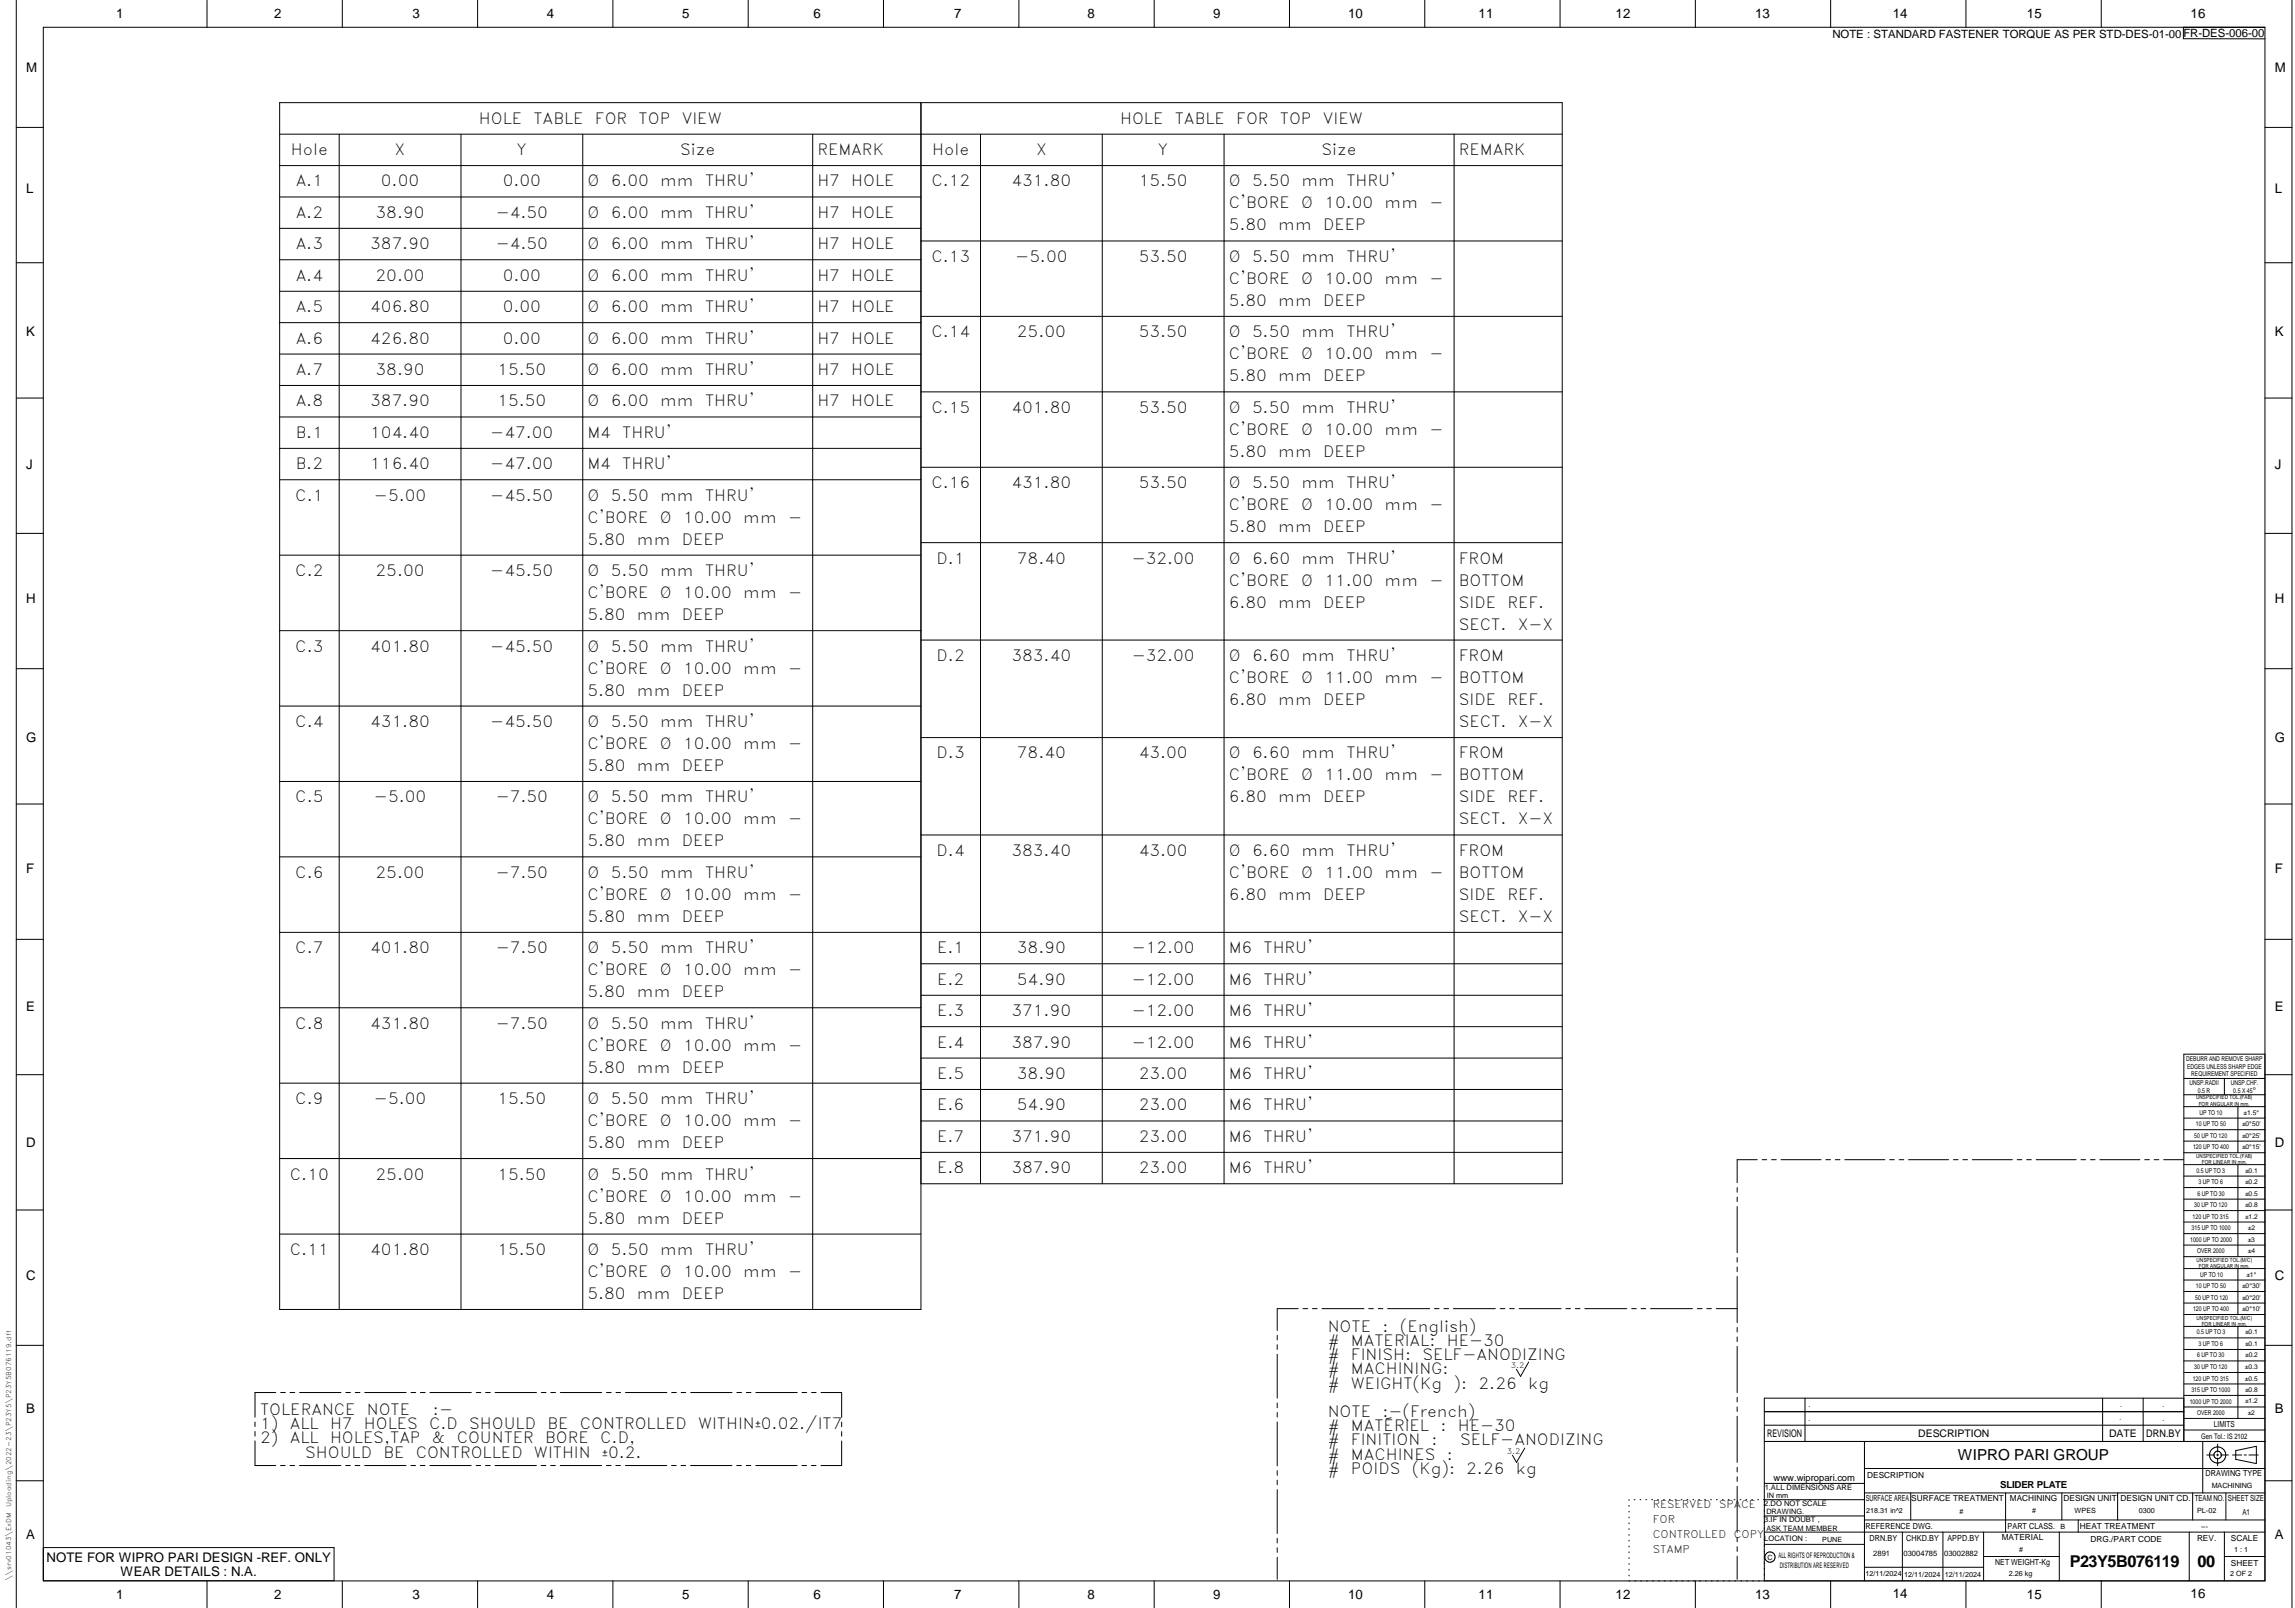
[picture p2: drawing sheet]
<svg xmlns="http://www.w3.org/2000/svg" width="848mm" height="594mm" viewBox="0 0 848 594" stroke-linecap="round" stroke-linejoin="round" font-family="sans-serif">
<defs><g id="words">
<g font-size="6">
<text x="764.8" y="578.9">P23Y5B076119</text>
<text x="812.1" y="578.9">00</text>
</g>
<g font-size="5.7">
<text x="177" y="45.7">HOLE</text>
<text x="197.1" y="45.7">TABLE</text>
<text x="219.8" y="45.7">FOR</text>
<text x="236" y="45.7">TOP</text>
<text x="251.9" y="45.7">VIEW</text>
<text x="413.9" y="45.7">HOLE</text>
<text x="434.1" y="45.7">TABLE</text>
<text x="456.8" y="45.7">FOR</text>
<text x="473" y="45.7">TOP</text>
<text x="488.9" y="45.7">VIEW</text>
<text x="107.5" y="57.3">Hole</text>
<text x="145.8" y="57.3">X</text>
<text x="190.9" y="57.3">Y</text>
<text x="251.3" y="57.3">Size</text>
<text x="302" y="57.3">REMARK</text>
<text x="344.5" y="57.3">Hole</text>
<text x="382.9" y="57.3">X</text>
<text x="427.9" y="57.3">Y</text>
<text x="488.3" y="57.3">Size</text>
<text x="539.1" y="57.3">REMARK</text>
<text x="109.3" y="68.9">A.1</text>
<text x="140.8" y="68.9">0.00</text>
<text x="185.8" y="68.9">0.00</text>
<text x="217.1" y="68.9">Ø</text>
<text x="225.7" y="68.9">6.00</text>
<text x="244" y="68.9">mm</text>
<text x="260.6" y="68.9">THRU'</text>
<text x="302" y="68.9">H7</text>
<text x="314.6" y="68.9">HOLE</text>
<text x="344.2" y="68.9">C.12</text>
<text x="373.8" y="68.9">431.80</text>
<text x="420.8" y="68.9">15.50</text>
<text x="454.1" y="68.9">Ø</text>
<text x="462.7" y="68.9">5.50</text>
<text x="480.9" y="68.9">mm</text>
<text x="497.5" y="68.9">THRU'</text>
<text x="454.1" y="77">C'BORE</text>
<text x="480.8" y="77">Ø</text>
<text x="489.4" y="77">10.00</text>
<text x="511.6" y="77">mm</text>
<text x="528.2" y="77">-</text>
<text x="109.3" y="80.5">A.2</text>
<text x="138.8" y="80.5">38.90</text>
<text x="183.2" y="80.5">-4.50</text>
<text x="217.1" y="80.5">Ø</text>
<text x="225.7" y="80.5">6.00</text>
<text x="244" y="80.5">mm</text>
<text x="260.6" y="80.5">THRU'</text>
<text x="302" y="80.5">H7</text>
<text x="314.6" y="80.5">HOLE</text>
<text x="454.1" y="85.1">5.80</text>
<text x="472.4" y="85.1">mm</text>
<text x="488.9" y="85.1">DEEP</text>
<text x="109.3" y="92.1">A.3</text>
<text x="136.8" y="92.1">387.90</text>
<text x="183.2" y="92.1">-4.50</text>
<text x="217.1" y="92.1">Ø</text>
<text x="225.7" y="92.1">6.00</text>
<text x="244" y="92.1">mm</text>
<text x="260.6" y="92.1">THRU'</text>
<text x="302" y="92.1">H7</text>
<text x="314.6" y="92.1">HOLE</text>
<text x="344.2" y="96.8">C.13</text>
<text x="375.2" y="96.8">-5.00</text>
<text x="420.8" y="96.8">53.50</text>
<text x="454.1" y="96.8">Ø</text>
<text x="462.7" y="96.8">5.50</text>
<text x="480.9" y="96.8">mm</text>
<text x="497.5" y="96.8">THRU'</text>
<text x="109.3" y="103.7">A.4</text>
<text x="138.8" y="103.7">20.00</text>
<text x="185.8" y="103.7">0.00</text>
<text x="217.1" y="103.7">Ø</text>
<text x="225.7" y="103.7">6.00</text>
<text x="244" y="103.7">mm</text>
<text x="260.6" y="103.7">THRU'</text>
<text x="302" y="103.7">H7</text>
<text x="314.6" y="103.7">HOLE</text>
<text x="454.1" y="104.9">C'BORE</text>
<text x="480.8" y="104.9">Ø</text>
<text x="489.4" y="104.9">10.00</text>
<text x="511.6" y="104.9">mm</text>
<text x="528.2" y="104.9">-</text>
<text x="454.1" y="113">5.80</text>
<text x="472.4" y="113">mm</text>
<text x="488.9" y="113">DEEP</text>
<text x="109.3" y="115.3">A.5</text>
<text x="136.8" y="115.3">406.80</text>
<text x="185.8" y="115.3">0.00</text>
<text x="217.1" y="115.3">Ø</text>
<text x="225.7" y="115.3">6.00</text>
<text x="244" y="115.3">mm</text>
<text x="260.6" y="115.3">THRU'</text>
<text x="302" y="115.3">H7</text>
<text x="314.6" y="115.3">HOLE</text>
<text x="344.2" y="124.6">C.14</text>
<text x="375.8" y="124.6">25.00</text>
<text x="420.8" y="124.6">53.50</text>
<text x="454.1" y="124.6">Ø</text>
<text x="462.7" y="124.6">5.50</text>
<text x="480.9" y="124.6">mm</text>
<text x="497.5" y="124.6">THRU'</text>
<text x="109.3" y="126.9">A.6</text>
<text x="136.8" y="126.9">426.80</text>
<text x="185.8" y="126.9">0.00</text>
<text x="217.1" y="126.9">Ø</text>
<text x="225.7" y="126.9">6.00</text>
<text x="244" y="126.9">mm</text>
<text x="260.6" y="126.9">THRU'</text>
<text x="302" y="126.9">H7</text>
<text x="314.6" y="126.9">HOLE</text>
<text x="454.1" y="132.8">C'BORE</text>
<text x="480.8" y="132.8">Ø</text>
<text x="489.4" y="132.8">10.00</text>
<text x="511.6" y="132.8">mm</text>
<text x="528.2" y="132.8">-</text>
<text x="109.3" y="138.6">A.7</text>
<text x="138.8" y="138.6">38.90</text>
<text x="183.8" y="138.6">15.50</text>
<text x="217.1" y="138.6">Ø</text>
<text x="225.7" y="138.6">6.00</text>
<text x="244" y="138.6">mm</text>
<text x="260.6" y="138.6">THRU'</text>
<text x="302" y="138.6">H7</text>
<text x="314.6" y="138.6">HOLE</text>
<text x="454.1" y="140.9">5.80</text>
<text x="472.4" y="140.9">mm</text>
<text x="488.9" y="140.9">DEEP</text>
<text x="109.3" y="150.2">A.8</text>
<text x="136.8" y="150.2">387.90</text>
<text x="183.8" y="150.2">15.50</text>
<text x="217.1" y="150.2">Ø</text>
<text x="225.7" y="150.2">6.00</text>
<text x="244" y="150.2">mm</text>
<text x="260.6" y="150.2">THRU'</text>
<text x="302" y="150.2">H7</text>
<text x="314.6" y="150.2">HOLE</text>
<text x="344.2" y="152.5">C.15</text>
<text x="373.8" y="152.5">401.80</text>
<text x="420.8" y="152.5">53.50</text>
<text x="454.1" y="152.5">Ø</text>
<text x="462.7" y="152.5">5.50</text>
<text x="480.9" y="152.5">mm</text>
<text x="497.5" y="152.5">THRU'</text>
<text x="109.3" y="161.8">B.1</text>
<text x="136.8" y="161.8">104.40</text>
<text x="181.2" y="161.8">-47.00</text>
<text x="217.1" y="161.8">M4</text>
<text x="229.9" y="161.8">THRU'</text>
<text x="454.1" y="160.6">C'BORE</text>
<text x="480.8" y="160.6">Ø</text>
<text x="489.4" y="160.6">10.00</text>
<text x="511.6" y="160.6">mm</text>
<text x="528.2" y="160.6">-</text>
<text x="109.3" y="173.4">B.2</text>
<text x="136.8" y="173.4">116.40</text>
<text x="181.2" y="173.4">-47.00</text>
<text x="217.1" y="173.4">M4</text>
<text x="229.9" y="173.4">THRU'</text>
<text x="454.1" y="168.7">5.80</text>
<text x="472.4" y="168.7">mm</text>
<text x="488.9" y="168.7">DEEP</text>
<text x="109.1" y="185">C.1</text>
<text x="138.2" y="185">-5.00</text>
<text x="181.2" y="185">-45.50</text>
<text x="217.1" y="185">Ø</text>
<text x="225.7" y="185">5.50</text>
<text x="244" y="185">mm</text>
<text x="260.6" y="185">THRU'</text>
<text x="344.2" y="180.3">C.16</text>
<text x="373.8" y="180.3">431.80</text>
<text x="420.8" y="180.3">53.50</text>
<text x="454.1" y="180.3">Ø</text>
<text x="462.7" y="180.3">5.50</text>
<text x="480.9" y="180.3">mm</text>
<text x="497.5" y="180.3">THRU'</text>
<text x="454.1" y="188.5">C'BORE</text>
<text x="480.8" y="188.5">Ø</text>
<text x="489.4" y="188.5">10.00</text>
<text x="511.6" y="188.5">mm</text>
<text x="528.2" y="188.5">-</text>
<text x="217.1" y="193.1">C'BORE</text>
<text x="243.8" y="193.1">Ø</text>
<text x="252.4" y="193.1">10.00</text>
<text x="274.6" y="193.1">mm</text>
<text x="291.2" y="193.1">-</text>
<text x="454.1" y="196.6">5.80</text>
<text x="472.4" y="196.6">mm</text>
<text x="488.9" y="196.6">DEEP</text>
<text x="217.1" y="201.3">5.80</text>
<text x="235.4" y="201.3">mm</text>
<text x="252" y="201.3">DEEP</text>
<text x="346.1" y="208.2">D.1</text>
<text x="375.8" y="208.2">78.40</text>
<text x="418.2" y="208.2">-32.00</text>
<text x="454.1" y="208.2">Ø</text>
<text x="462.7" y="208.2">6.60</text>
<text x="480.9" y="208.2">mm</text>
<text x="497.5" y="208.2">THRU'</text>
<text x="539.1" y="208.2">FROM</text>
<text x="109.1" y="212.9">C.2</text>
<text x="138.8" y="212.9">25.00</text>
<text x="181.2" y="212.9">-45.50</text>
<text x="217.1" y="212.9">Ø</text>
<text x="225.7" y="212.9">5.50</text>
<text x="244" y="212.9">mm</text>
<text x="260.6" y="212.9">THRU'</text>
<text x="217.1" y="221">C'BORE</text>
<text x="243.8" y="221">Ø</text>
<text x="252.4" y="221">10.00</text>
<text x="274.6" y="221">mm</text>
<text x="291.2" y="221">-</text>
<text x="454.1" y="216.4">C'BORE</text>
<text x="480.8" y="216.4">Ø</text>
<text x="489.4" y="216.4">11.00</text>
<text x="511.6" y="216.4">mm</text>
<text x="528.2" y="216.4">-</text>
<text x="539.1" y="216.4">BOTTOM</text>
<text x="454.1" y="224.5">6.80</text>
<text x="472.4" y="224.5">mm</text>
<text x="488.9" y="224.5">DEEP</text>
<text x="539.1" y="224.5">SIDE</text>
<text x="557" y="224.5">REF.</text>
<text x="217.1" y="229.1">5.80</text>
<text x="235.4" y="229.1">mm</text>
<text x="252" y="229.1">DEEP</text>
<text x="539.1" y="232.6">SECT.</text>
<text x="560.9" y="232.6">X-X</text>
<text x="109.1" y="240.7">C.3</text>
<text x="136.8" y="240.7">401.80</text>
<text x="181.2" y="240.7">-45.50</text>
<text x="217.1" y="240.7">Ø</text>
<text x="225.7" y="240.7">5.50</text>
<text x="244" y="240.7">mm</text>
<text x="260.6" y="240.7">THRU'</text>
<text x="346.1" y="244.2">D.2</text>
<text x="373.8" y="244.2">383.40</text>
<text x="418.2" y="244.2">-32.00</text>
<text x="454.1" y="244.2">Ø</text>
<text x="462.7" y="244.2">6.60</text>
<text x="480.9" y="244.2">mm</text>
<text x="497.5" y="244.2">THRU'</text>
<text x="539.1" y="244.2">FROM</text>
<text x="217.1" y="248.8">C'BORE</text>
<text x="243.8" y="248.8">Ø</text>
<text x="252.4" y="248.8">10.00</text>
<text x="274.6" y="248.8">mm</text>
<text x="291.2" y="248.8">-</text>
<text x="217.1" y="257">5.80</text>
<text x="235.4" y="257">mm</text>
<text x="252" y="257">DEEP</text>
<text x="454.1" y="252.3">C'BORE</text>
<text x="480.8" y="252.3">Ø</text>
<text x="489.4" y="252.3">11.00</text>
<text x="511.6" y="252.3">mm</text>
<text x="528.2" y="252.3">-</text>
<text x="539.1" y="252.3">BOTTOM</text>
<text x="454.1" y="260.5">6.80</text>
<text x="472.4" y="260.5">mm</text>
<text x="488.9" y="260.5">DEEP</text>
<text x="539.1" y="260.5">SIDE</text>
<text x="557" y="260.5">REF.</text>
<text x="109.1" y="268.6">C.4</text>
<text x="136.8" y="268.6">431.80</text>
<text x="181.2" y="268.6">-45.50</text>
<text x="217.1" y="268.6">Ø</text>
<text x="225.7" y="268.6">5.50</text>
<text x="244" y="268.6">mm</text>
<text x="260.6" y="268.6">THRU'</text>
<text x="539.1" y="268.6">SECT.</text>
<text x="560.9" y="268.6">X-X</text>
<text x="217.1" y="276.7">C'BORE</text>
<text x="243.8" y="276.7">Ø</text>
<text x="252.4" y="276.7">10.00</text>
<text x="274.6" y="276.7">mm</text>
<text x="291.2" y="276.7">-</text>
<text x="346.1" y="280.2">D.3</text>
<text x="375.8" y="280.2">78.40</text>
<text x="420.8" y="280.2">43.00</text>
<text x="454.1" y="280.2">Ø</text>
<text x="462.7" y="280.2">6.60</text>
<text x="480.9" y="280.2">mm</text>
<text x="497.5" y="280.2">THRU'</text>
<text x="539.1" y="280.2">FROM</text>
<text x="217.1" y="284.8">5.80</text>
<text x="235.4" y="284.8">mm</text>
<text x="252" y="284.8">DEEP</text>
<text x="454.1" y="288.3">C'BORE</text>
<text x="480.8" y="288.3">Ø</text>
<text x="489.4" y="288.3">11.00</text>
<text x="511.6" y="288.3">mm</text>
<text x="528.2" y="288.3">-</text>
<text x="539.1" y="288.3">BOTTOM</text>
<text x="109.1" y="296.5">C.5</text>
<text x="138.2" y="296.5">-5.00</text>
<text x="183.2" y="296.5">-7.50</text>
<text x="217.1" y="296.5">Ø</text>
<text x="225.7" y="296.5">5.50</text>
<text x="244" y="296.5">mm</text>
<text x="260.6" y="296.5">THRU'</text>
<text x="454.1" y="296.5">6.80</text>
<text x="472.4" y="296.5">mm</text>
<text x="488.9" y="296.5">DEEP</text>
<text x="539.1" y="296.5">SIDE</text>
<text x="557" y="296.5">REF.</text>
<text x="217.1" y="304.6">C'BORE</text>
<text x="243.8" y="304.6">Ø</text>
<text x="252.4" y="304.6">10.00</text>
<text x="274.6" y="304.6">mm</text>
<text x="291.2" y="304.6">-</text>
<text x="539.1" y="304.6">SECT.</text>
<text x="560.9" y="304.6">X-X</text>
<text x="217.1" y="312.7">5.80</text>
<text x="235.4" y="312.7">mm</text>
<text x="252" y="312.7">DEEP</text>
<text x="346.1" y="316.2">D.4</text>
<text x="373.8" y="316.2">383.40</text>
<text x="420.8" y="316.2">43.00</text>
<text x="454.1" y="316.2">Ø</text>
<text x="462.7" y="316.2">6.60</text>
<text x="480.9" y="316.2">mm</text>
<text x="497.5" y="316.2">THRU'</text>
<text x="539.1" y="316.2">FROM</text>
<text x="109.1" y="324.3">C.6</text>
<text x="138.8" y="324.3">25.00</text>
<text x="183.2" y="324.3">-7.50</text>
<text x="217.1" y="324.3">Ø</text>
<text x="225.7" y="324.3">5.50</text>
<text x="244" y="324.3">mm</text>
<text x="260.6" y="324.3">THRU'</text>
<text x="454.1" y="324.3">C'BORE</text>
<text x="480.8" y="324.3">Ø</text>
<text x="489.4" y="324.3">11.00</text>
<text x="511.6" y="324.3">mm</text>
<text x="528.2" y="324.3">-</text>
<text x="539.1" y="324.3">BOTTOM</text>
<text x="217.1" y="332.4">C'BORE</text>
<text x="243.8" y="332.4">Ø</text>
<text x="252.4" y="332.4">10.00</text>
<text x="274.6" y="332.4">mm</text>
<text x="291.2" y="332.4">-</text>
<text x="454.1" y="332.4">6.80</text>
<text x="472.4" y="332.4">mm</text>
<text x="488.9" y="332.4">DEEP</text>
<text x="539.1" y="332.4">SIDE</text>
<text x="557" y="332.4">REF.</text>
<text x="217.1" y="340.6">5.80</text>
<text x="235.4" y="340.6">mm</text>
<text x="252" y="340.6">DEEP</text>
<text x="539.1" y="340.6">SECT.</text>
<text x="560.9" y="340.6">X-X</text>
<text x="109.1" y="352.2">C.7</text>
<text x="136.8" y="352.2">401.80</text>
<text x="183.2" y="352.2">-7.50</text>
<text x="217.1" y="352.2">Ø</text>
<text x="225.7" y="352.2">5.50</text>
<text x="244" y="352.2">mm</text>
<text x="260.6" y="352.2">THRU'</text>
<text x="346.3" y="352.2">E.1</text>
<text x="375.8" y="352.2">38.90</text>
<text x="418.2" y="352.2">-12.00</text>
<text x="454.1" y="352.2">M6</text>
<text x="466.9" y="352.2">THRU'</text>
<text x="217.1" y="360.3">C'BORE</text>
<text x="243.8" y="360.3">Ø</text>
<text x="252.4" y="360.3">10.00</text>
<text x="274.6" y="360.3">mm</text>
<text x="291.2" y="360.3">-</text>
<text x="346.3" y="363.8">E.2</text>
<text x="375.8" y="363.8">54.90</text>
<text x="418.2" y="363.8">-12.00</text>
<text x="454.1" y="363.8">M6</text>
<text x="466.9" y="363.8">THRU'</text>
<text x="217.1" y="368.4">5.80</text>
<text x="235.4" y="368.4">mm</text>
<text x="252" y="368.4">DEEP</text>
<text x="346.3" y="375.4">E.3</text>
<text x="373.8" y="375.4">371.90</text>
<text x="418.2" y="375.4">-12.00</text>
<text x="454.1" y="375.4">M6</text>
<text x="466.9" y="375.4">THRU'</text>
<text x="109.1" y="380">C.8</text>
<text x="136.8" y="380">431.80</text>
<text x="183.2" y="380">-7.50</text>
<text x="217.1" y="380">Ø</text>
<text x="225.7" y="380">5.50</text>
<text x="244" y="380">mm</text>
<text x="260.6" y="380">THRU'</text>
<text x="217.1" y="388.2">C'BORE</text>
<text x="243.8" y="388.2">Ø</text>
<text x="252.4" y="388.2">10.00</text>
<text x="274.6" y="388.2">mm</text>
<text x="291.2" y="388.2">-</text>
<text x="346.3" y="387">E.4</text>
<text x="373.8" y="387">387.90</text>
<text x="418.2" y="387">-12.00</text>
<text x="454.1" y="387">M6</text>
<text x="466.9" y="387">THRU'</text>
<text x="217.1" y="396.3">5.80</text>
<text x="235.4" y="396.3">mm</text>
<text x="252" y="396.3">DEEP</text>
<text x="346.3" y="398.7">E.5</text>
<text x="375.8" y="398.7">38.90</text>
<text x="420.8" y="398.7">23.00</text>
<text x="454.1" y="398.7">M6</text>
<text x="466.9" y="398.7">THRU'</text>
<text x="109.1" y="407.9">C.9</text>
<text x="138.2" y="407.9">-5.00</text>
<text x="183.8" y="407.9">15.50</text>
<text x="217.1" y="407.9">Ø</text>
<text x="225.7" y="407.9">5.50</text>
<text x="244" y="407.9">mm</text>
<text x="260.6" y="407.9">THRU'</text>
<text x="346.3" y="410.3">E.6</text>
<text x="375.8" y="410.3">54.90</text>
<text x="420.8" y="410.3">23.00</text>
<text x="454.1" y="410.3">M6</text>
<text x="466.9" y="410.3">THRU'</text>
<text x="217.1" y="416.1">C'BORE</text>
<text x="243.8" y="416.1">Ø</text>
<text x="252.4" y="416.1">10.00</text>
<text x="274.6" y="416.1">mm</text>
<text x="291.2" y="416.1">-</text>
<text x="217.1" y="424.2">5.80</text>
<text x="235.4" y="424.2">mm</text>
<text x="252" y="424.2">DEEP</text>
<text x="346.3" y="421.9">E.7</text>
<text x="373.8" y="421.9">371.90</text>
<text x="420.8" y="421.9">23.00</text>
<text x="454.1" y="421.9">M6</text>
<text x="466.9" y="421.9">THRU'</text>
<text x="107.1" y="435.8">C.10</text>
<text x="138.8" y="435.8">25.00</text>
<text x="183.8" y="435.8">15.50</text>
<text x="217.1" y="435.8">Ø</text>
<text x="225.7" y="435.8">5.50</text>
<text x="244" y="435.8">mm</text>
<text x="260.6" y="435.8">THRU'</text>
<text x="346.3" y="433.5">E.8</text>
<text x="373.8" y="433.5">387.90</text>
<text x="420.8" y="433.5">23.00</text>
<text x="454.1" y="433.5">M6</text>
<text x="466.9" y="433.5">THRU'</text>
<text x="217.1" y="443.9">C'BORE</text>
<text x="243.8" y="443.9">Ø</text>
<text x="252.4" y="443.9">10.00</text>
<text x="274.6" y="443.9">mm</text>
<text x="291.2" y="443.9">-</text>
<text x="217.1" y="452">5.80</text>
<text x="235.4" y="452">mm</text>
<text x="252" y="452">DEEP</text>
<text x="107.1" y="463.6">C.11</text>
<text x="136.8" y="463.6">401.80</text>
<text x="183.8" y="463.6">15.50</text>
<text x="217.1" y="463.6">Ø</text>
<text x="225.7" y="463.6">5.50</text>
<text x="244" y="463.6">mm</text>
<text x="260.6" y="463.6">THRU'</text>
<text x="217.1" y="471.8">C'BORE</text>
<text x="243.8" y="471.8">Ø</text>
<text x="252.4" y="471.8">10.00</text>
<text x="274.6" y="471.8">mm</text>
<text x="291.2" y="471.8">-</text>
<text x="217.1" y="479.9">5.80</text>
<text x="235.4" y="479.9">mm</text>
<text x="252" y="479.9">DEEP</text>
<text x="490.6" y="492">NOTE</text>
<text x="510.8" y="492">:</text>
<text x="517.3" y="492">(English)</text>
<text x="490.6" y="497.2">#</text>
<text x="499.2" y="497.2">MATERIAL:</text>
<text x="534.7" y="497.2">HE-30</text>
<text x="490.6" y="502.5">#</text>
<text x="499.2" y="502.5">FINISH:</text>
<text x="525.6" y="502.5">SELF-ANODIZING</text>
<text x="490.6" y="507.7">#</text>
<text x="499.2" y="507.7">MACHINING:</text>
<text x="490.6" y="513">#</text>
<text x="499.2" y="513">WEIGHT(Kg</text>
<text x="537.2" y="513">):</text>
<text x="546.4" y="513">2.26</text>
<text x="564.7" y="513">kg</text>
<text x="96.1" y="522.8">TOLERANCE</text>
<text x="135.6" y="522.8">NOTE</text>
<text x="159.9" y="522.8">:-</text>
<text x="490.6" y="523.5">NOTE</text>
<text x="510.8" y="523.5">:-(French)</text>
<text x="96.1" y="533.3">2)</text>
<text x="96.1" y="528">1)</text>
<text x="107.1" y="533.3">ALL</text>
<text x="107.1" y="528">ALL</text>
<text x="122" y="533.3">HOLES,TAP</text>
<text x="122" y="528">H7</text>
<text x="134.5" y="528">HOLES</text>
<text x="158.6" y="528">C.D</text>
<text x="159.6" y="533.3">&amp;</text>
<text x="168.8" y="533.3">COUNTER</text>
<text x="173.4" y="528">SHOULD</text>
<text x="201.5" y="533.3">BORE</text>
<text x="202.3" y="528">BE</text>
<text x="214.3" y="528">CONTROLLED</text>
<text x="221.8" y="533.3">C.D,</text>
<text x="257.9" y="528">WITHINu0.02./IT7</text>
<text x="490.6" y="528.7">#</text>
<text x="490.6" y="534">#</text>
<text x="499.2" y="528.7">MATÉRIEL</text>
<text x="499.2" y="534">FINITION</text>
<text x="529" y="534">:</text>
<text x="532.3" y="528.7">:</text>
<text x="538.7" y="528.7">HE-30</text>
<text x="539.6" y="534">SELF-ANODIZING</text>
<text x="112.8" y="538.5">SHOULD</text>
<text x="141.7" y="538.5">BE</text>
<text x="153.6" y="538.5">CONTROLLED</text>
<text x="197.3" y="538.5">WITHIN</text>
<text x="490.6" y="539.2">#</text>
<text x="499.2" y="539.2">MACHINES</text>
<text x="534.7" y="539.2">:</text>
<text x="490.6" y="544.5">#</text>
<text x="499.2" y="544.5">POIDS</text>
<text x="521.7" y="544.5">(Kg):</text>
<text x="541.9" y="544.5">2.26</text>
<text x="560.1" y="544.5">kg</text>
</g>
<text font-size="5.6" x="723.5" y="539.3">WIPRO PARI GROUP</text>
<text font-size="5.4" x="222.5" y="538.5">u0.2.</text>
<g font-size="4.9">
<text x="42.9" y="6.6">1</text>
<text x="101.3" y="6.7">2</text>
<text x="152.5" y="6.7">3</text>
<text x="202.1" y="6.7">4</text>
<text x="252.1" y="6.7">5</text>
<text x="300.6" y="6.7">6</text>
<text x="352.6" y="6.7">7</text>
<text x="401.9" y="6.7">8</text>
<text x="448.4" y="6.7">9</text>
<text x="498.1" y="6.7">10</text>
<text x="546.4" y="6.7">11</text>
<text x="597" y="6.7">12</text>
<text x="648.5" y="6.6">13</text>
<text x="699.4" y="6.6">14</text>
<text x="749" y="6.7">15</text>
<text x="809.5" y="6.6">16</text>
<text x="9.7" y="26.7">M</text>
<text x="840.6" y="26.7">M</text>
<text x="9.7" y="71.4">L</text>
<text x="840.6" y="71.4">L</text>
<text x="9.7" y="124.2">K</text>
<text x="840.6" y="124.2">K</text>
<text x="9.7" y="173.4">J</text>
<text x="840.6" y="173.4">J</text>
<text x="9.7" y="222.7">H</text>
<text x="840.6" y="222.7">H</text>
<text x="9.7" y="274.3">G</text>
<text x="840.6" y="274.3">G</text>
<text x="9.7" y="322.6">F</text>
<text x="840.6" y="322.6">F</text>
<text x="9.7" y="373.3">E</text>
<text x="840.6" y="373.3">E</text>
<text x="9.7" y="423.8">D</text>
<text x="840.6" y="423.8">D</text>
<text x="9.7" y="472.8">C</text>
<text x="840.6" y="472.8">C</text>
<text x="9.7" y="522.1">B</text>
<text x="840.6" y="522.1">B</text>
<text x="9.7" y="568.7">A</text>
<text x="840.6" y="568.7">A</text>
<text x="17.2" y="577">NOTE FOR WIPRO PARI DESIGN -REF. ONLY</text>
<text x="44.5" y="582.3">WEAR DETAILS : N.A.</text>
<text x="42.9" y="590.6">1</text>
<text x="101.3" y="590.7">2</text>
<text x="152.5" y="590.7">3</text>
<text x="202.1" y="590.7">4</text>
<text x="252.1" y="590.7">5</text>
<text x="300.6" y="590.7">6</text>
<text x="352.6" y="590.7">7</text>
<text x="401.9" y="590.7">8</text>
<text x="448.4" y="590.7">9</text>
<text x="498.1" y="590.7">10</text>
<text x="546.4" y="590.7">11</text>
<text x="597" y="590.7">12</text>
<text x="648.5" y="590.6">13</text>
<text x="699.4" y="590.5">14</text>
<text x="749" y="590.7">15</text>
<text x="809.5" y="590.5">16</text>
</g>
<text font-size="4.2" x="677.1" y="13.9">NOTE : STANDARD FASTENER TORQUE AS PER STD-DES-01-00FR-DES-006-00</text>
<g font-size="3.9">
<text x="653" y="530.9">REVISION</text>
<text x="708.9" y="530.9">DESCRIPTION</text>
<text x="779.4" y="530.9">DATE</text>
<text x="793.1" y="530.9">DRN.BY</text>
<text x="610.8" y="557.1">RESERVED</text>
<text x="635.2" y="557.1">SPACE</text>
<text x="610.8" y="562.7">FOR</text>
<text x="610.8" y="568.3">CONTROLLED</text>
<text x="640.7" y="568.3">COPY</text>
<text x="610.8" y="573.8">STAMP</text>
</g>
<text font-size="3.6" x="739.1" y="549.8">SLIDER PLATE</text>
<text font-size="3.5" x="655.4" y="547.1">www.wipropari.com</text>
<g font-size="3.1">
<text x="818.1" y="527.3">LIMITS</text>
<text x="815" y="545.5">DRAWING TYPE</text>
<text x="690" y="546.1">DESCRIPTION</text>
<text x="689.5" y="554.6">SURFACE AREA</text>
<text x="706.2" y="554.6">SURFACE TREATMENT</text>
<text x="742.7" y="554.6">MACHINING</text>
<text x="762.5" y="554.6">DESIGN UNIT</text>
<text x="783.6" y="554.6">DESIGN UNIT CD.</text>
<text x="811" y="554.4">TEAM NO.</text>
<text x="823.3" y="554.5">SHEET SIZE</text>
<text x="828.6" y="559.9">A1</text>
<text x="689.4" y="564.9">REFERENCE DWG.</text>
<text x="690.8" y="569.3">DRN.BY</text>
<text x="704.4" y="569.2">CHKD.BY</text>
<text x="719.6" y="569.3">APPD.BY</text>
<text x="739.7" y="569.1">MATERIAL</text>
<text x="741.8" y="564.7">PART CLASS.</text>
<text x="768.6" y="564.7">HEAT TREATMENT</text>
<text x="772.5" y="569.7">DRG./PART CODE</text>
<text x="811.9" y="569.3">REV.</text>
<text x="824.4" y="569.4">SCALE</text>
<text x="737.3" y="578">NET WEIGHT-Kg</text>
<text x="824.4" y="578.5">SHEET</text>
</g>
<text font-size="3" x="832.4" y="403.9">°</text>
<g font-size="2.8">
<text x="558.3" y="505.4">3.2</text>
<text x="813.4" y="531.5">Gen Tol.: IS 2102</text>
<text x="556.9" y="537.2">3.2</text>
<text x="652.1" y="550.4">1.ALL DIMENSIONS ARE</text>
<text x="652" y="556.4">2.DO NOT SCALE</text>
<text x="652" y="562.5">3.IF IN DOUBT ,</text>
<text x="652" y="569.2">LOCATION :</text>
<text x="657.2" y="575.8">ALL RIGHTS OF REPRODUCTION &amp;</text>
<text x="692.2" y="575">2891</text>
<text x="703.4" y="574.9">03004785</text>
<text x="718.4" y="575">03002882</text>
<text x="657.7" y="579.2">DISTRIBUTION ARE RESERVED</text>
</g>
<g font-size="2.7">
<text x="817.3" y="549.9">MACHINING</text>
<text x="652.9" y="553.5">IN mm</text>
<text x="652.7" y="559.5">DRAWING.</text>
<text x="689.6" y="559.1">218.31 in^2</text>
<text x="724.1" y="559.2">#</text>
<text x="751" y="559.1">#</text>
<text x="766.6" y="559">WPES</text>
<text x="790.3" y="558.8">0300</text>
<text x="811.9" y="558.8">PL-02</text>
<text x="652.7" y="565.5">ASK TEAM MEMBER</text>
<text x="673.4" y="569.6">PUNE</text>
<text x="761.4" y="564.9">B</text>
<text x="813.3" y="564.9">---</text>
<text x="746.1" y="573.2">#</text>
<text x="825.6" y="573.4">1 : 1</text>
<text x="653.1" y="576.3">C</text>
<text x="689.4" y="582.4">12/11/2024</text>
<text x="703.7" y="582.5">12/11/2024</text>
<text x="718.7" y="582.6">12/11/2024</text>
<text x="742.3" y="582.2">2.26 kg</text>
<text x="824.1" y="582.4">2 OF 2</text>
</g>
<g font-size="2.5">
<text x="807.8" y="392">DEBURR AND REMOVE SHARP</text>
<text x="808.2" y="394.8">EDGES UNLESS SHARP EDGE</text>
<text x="809.1" y="400.9">UNSP.RADII</text>
<text x="809.8" y="397.6">REQUIREMENT SPECIFIED</text>
<text x="824.4" y="400.7">UNSP.CHF.</text>
<text x="812.2" y="403.6">0.5 R</text>
<text x="825.3" y="403.9">0.5 X 45</text>
<text x="812.8" y="411.8">UP TO 10</text>
<text x="829.1" y="411.9">±1.5°</text>
<text x="811.4" y="416.1">10 UP TO 50</text>
<text x="828.5" y="416.1">±0°50'</text>
<text x="810.4" y="424.5">120 UP TO 400</text>
<text x="810.9" y="420.3">50 UP TO 120</text>
<text x="828.5" y="424.5">±0°15'</text>
<text x="828.5" y="420.3">±0°25'</text>
<text x="811.7" y="433.2">0.5 UP TO 3</text>
<text x="812.5" y="437.5">3 UP TO 6</text>
<text x="829.6" y="437.4">±0.2</text>
<text x="829.6" y="433.2">±0.1</text>
<text x="812" y="441.7">6 UP TO 30</text>
<text x="829.6" y="441.7">±0.5</text>
<text x="810.9" y="445.9">30 UP TO 120</text>
<text x="829.6" y="446">±0.8</text>
<text x="809.9" y="454.4">315 UP TO 1000</text>
<text x="810.3" y="450.2">120 UP TO 315</text>
<text x="829.6" y="450.2">±1.2</text>
<text x="830.7" y="454.4">±2</text>
<text x="809.4" y="458.7">1000 UP TO 2000</text>
<text x="830.6" y="458.7">±3</text>
<text x="811.9" y="463">OVER 2000</text>
<text x="830.7" y="463">±4</text>
<text x="813.1" y="471.6">UP TO 10</text>
<text x="830.1" y="471.6">±1°</text>
<text x="811.4" y="475.9">10 UP TO 50</text>
<text x="828.5" y="475.9">±0°30'</text>
<text x="810.4" y="484.4">120 UP TO 400</text>
<text x="811.2" y="480.1">50 UP TO 120</text>
<text x="828.5" y="484.4">±0°10'</text>
<text x="828.5" y="480.1">±0°20'</text>
<text x="811.7" y="493">0.5 UP TO 3</text>
<text x="812.4" y="497.2">3 UP TO 6</text>
<text x="829.6" y="497.3">±0.1</text>
<text x="829.6" y="493">±0.1</text>
<text x="811.9" y="501.5">6 UP TO 30</text>
<text x="829.6" y="501.5">±0.2</text>
<text x="810.8" y="505.8">30 UP TO 120</text>
<text x="829.6" y="505.8">±0.3</text>
<text x="809.8" y="514.3">315 UP TO 1000</text>
<text x="810.3" y="510.1">120 UP TO 315</text>
<text x="829.6" y="510">±0.5</text>
<text x="829.6" y="514.3">±0.8</text>
<text x="668.4" y="519.9">.</text>
<text x="783.5" y="520">.</text>
<text x="799.1" y="519.9">.</text>
<text x="809.2" y="518.5">1000 UP TO 2000</text>
<text x="829.6" y="518.5">±1.2</text>
<text x="668.4" y="524.9">.</text>
<text x="783.3" y="524.8">.</text>
<text x="799.1" y="524.8">.</text>
<text x="811.9" y="522.8">OVER 2000</text>
<text x="830.6" y="522.7">±2</text>
</g>
<g font-size="2.4">
<text x="4.1" y="556.9" transform="rotate(-90 4.1 556.9)">Uploading\2022-23\P23Y5\P23Y5B076119.dft</text>
<text x="4.1" y="584.1" transform="rotate(-90 4.1 584.1)">\\srv01043\ExDM</text>
</g>
<g font-size="2.1">
<text x="811.5" y="406.1">UNSPECIFIED TOL.(FAB)</text>
<text x="812.5" y="408.5">FOR ANGULAR IN mm.</text>
<text x="811.6" y="427.7">UNSPECIFIED TOL.(FAB)</text>
<text x="813.6" y="430.1">FOR LINEAR IN mm.</text>
<text x="811.7" y="466.1">UNSPECIFIED TOL.(M/C)</text>
<text x="812.5" y="468.5">FOR ANGULAR IN mm.</text>
<text x="811.7" y="487.6">UNSPECIFIED TOL.(M/C)</text>
<text x="813.6" y="489.9">FOR LINEAR IN mm.</text>
</g>
</g></defs>
<g fill="none" stroke="#000" stroke-width=".37">
<path d="M6 .1v593.9M16 10.1h821v573.9l-821 .1zM76.5 .1v10M126.5 .1v10M176.5 .1v10M226.5 .1v10M276.5 .1v10M326.5 .1v10M376.5 .1v10M426.5 .1v10M476.5 .1v10M526.5 .1v10"/>
<path d="M576.5 .1v10M626.5 .1v10M676.5 .1v10M726.5 .1v10M776.5 .1v10M806.8 10.1v4.2l30.2 .1M847 .1v593.9M340.3 37.9v445.9h-237v-445.9h474v399.4h-237M6 47.1h10M103.3 49.6h474M125.3 49.6v434.2M170.3 49.6v434.2"/>
<path d="M215.3 49.6v434.2M300.3 49.6v434.2M362.3 49.6v387.7M407.3 49.6v387.7M452.3 49.6v387.7M537.3 49.6v387.7M837 47.1h10M103.3 61.2h474M103.3 72.8h237M6 97.1h10M103.3 84.4h237M103.3 96h237"/>
<path d="M340.3 89h237M837 97.1h10M103.3 107.6h237M103.3 119.2h237M340.3 116.9h237M103.3 130.8h237M6 147.1h10M103.3 142.4h237M103.3 154.1h237M340.3 144.8h237M837 147.1h10M103.3 165.7h237"/>
<path d="M103.3 177.2h237M340.3 172.6h237M6 197.1h10M837 197.1h10M103.3 205.1h237M340.3 200.5h237M103.3 233h237M340.3 236.5h237M6 247.1h10M837 247.1h10M103.3 260.9h237M340.3 272.5h237"/>
<path d="M6 297.1h10M103.3 288.7h237M837 297.1h10M103.3 316.6h237M340.3 308.5h237M6 347h10M103.3 344.5h474M340.3 356.1h237M837 347h10M103.3 372.3h237M340.3 367.7h237M340.3 379.3h237"/>
<path d="M6 397h10M340.3 390.9h237M807 398.4h30M822 398.4v6.1M837 397h10M837 389.5h-30v143.1M103.3 400.2h237M340.3 402.5h237M340.3 414.1h237M807 404.5h30M807 408.9h30M807 413.1h30"/>
<path d="M807 417.4h30M827 408.9v17M103.3 428h237M340.3 425.7h237M641.9 438.7v1.8M649.4 428.5h-7.5v8.5M651.2 428.5h1.7M654.6 428.5h1.8M658.2 428.5h14.7M674.7 428.5h1.7M678.2 428.5h1.7M681.7 428.5h14.8"/>
<path d="M698.3 428.5h1.7M701.8 428.5h1.7M705.3 428.5h14.7M721.9 428.5h1.7M725.3 428.5h1.8M728.9 428.5h14.7M745.4 428.5h1.7M748.9 428.5h1.7M752.4 428.5h14.8M769 428.5h1.7M772.5 428.5h1.7M776 428.5h14.7"/>
<path d="M792.6 428.5h1.7M796 428.5h1.8M799.5 428.5h7.4M807 421.6h30M807 425.9h30M807 430.3h30M807 434.5h30M807 438.7h30M827 430.3v34M6 447h10M103.3 455.9h237M641.9 442.3v1.6"/>
<path d="M641.9 445.8v17M807 443h30M807 447.3h30M807 451.5h30M807 455.8h30M807 460h30M837 447h10M641.9 464.6v1.7M641.9 468.1v1.7M641.9 471.6v17.1M807 464.3h30M807 468.7h30"/>
<path d="M807 472.9h30M807 477.1h30M827 468.7v16.9M6 497h10M472 493.4v1.6M472 496.8v1.8M479.7 483.5h-7.7v8M481.5 483.5h1.7M485 483.5h1.7M488.5 483.5h15.5M505.8 483.5h1.7M509.3 483.5h1.7"/>
<path d="M512.8 483.5h15.5M530.1 483.5h1.7M533.6 483.5h1.7M537.1 483.5h15.5M554.4 483.5h1.7M557.9 483.5h1.7M561.4 483.5h15.5M578.7 483.5h1.6M582.2 483.5h1.7M585.6 483.5h15.5M603 483.5h1.6M606.4 483.5h1.8"/>
<path d="M609.9 483.5h15.5M627.2 483.5h1.7M630.7 483.5h1.7M634.2 483.5h7.7M641.9 490.4v1.7M641.9 493.9v1.7M641.9 497.4v17.1M807 481.4h30M807 485.6h30M807 490.1h30M807 494.3h30M807 498.6h30"/>
<path d="M827 490.1v33.9M837 497h10M101.9 514.5h-7.7v9.1M103.7 514.5h1.7M107.2 514.5h1.7M110.7 514.5h15.3M127.8 514.5h1.7M131.3 514.5h1.7M134.8 514.5h15.3M151.9 514.5h1.7M155.4 514.5h1.7M158.9 514.5h15.3"/>
<path d="M176 514.5h1.7M179.5 514.5h1.7M183 514.5h15.2M200 514.5h1.8M203.5 514.5h1.8M207.1 514.5h15.2M224.1 514.5h1.7M227.6 514.5h1.7M231.1 514.5h15.3M248.2 514.5h1.7M251.7 514.5h1.7M255.2 514.5h15.3"/>
<path d="M272.3 514.5h1.7M275.8 514.5h1.7M279.3 514.5h15.3M296.4 514.5h1.7M299.9 514.5h1.7M303.4 514.5h7.6v9.1M472 500.3v16.3M472 518.3v1.8M564.9 503.2l-3 5.3-1.5-2.6M641.9 516.3v1.6M641.9 519.8v1.7M667 516.6v16"/>
<path d="M777 516.6v16M792 516.6v16M807 502.8h30M807 507.1h30M807 511.3h30M807 515.5h30M807 519.8h30M807 516.6h-155v67.5M94.2 525.4v1.6M94.2 528.9v1.7M94.2 532.3v9.1h7.7M311 532.4v9h-7.6"/>
<path d="M311 525.4v1.7M311 528.9v1.7M472 521.8v1.7M472 525.4v16.2M563.5 535l-3.1 5.3-1.5-2.7M641.9 523.2v17.1M652 532.6h185.2M652 521.5h155M652 526.5h155M689 532.6v51.4M807 524h30M807 528.3h30"/>
<path d="M814 532.6v19M815.5 537.5h2.8M819.1 537.5h.7M819.5 533.5v2.9M819.5 537.2v.7M819.5 538.7v2.8M820.6 537.5h2.9M825 537.5h3.4M826.2 535.9l7.6-1.6v6.4l-7.6-1.5zM829.3 537.5h.8M831 537.5h3.5M6 547.1h10"/>
<path d="M103.7 541.4h1.7M107.1 541.4h1.8M110.7 541.4h15.2M127.8 541.4h1.7M131.2 541.4h1.8M134.7 541.4h15.3M151.8 541.4h1.7M155.3 541.4h1.8M158.8 541.4h15.3M175.9 541.4h1.7M179.4 541.4h1.7M182.9 541.4h15.3"/>
<path d="M200 541.4h1.7M203.5 541.4h1.7M207 541.4h15.3M224.1 541.4h1.7M227.6 541.4h1.7M231.1 541.4h15.3M248.2 541.4h1.7M251.7 541.4h1.7M255.2 541.4h15.3M272.2 541.4h1.8M275.8 541.4h1.7M279.3 541.4h15.3"/>
<path d="M296.3 541.4h1.8M299.8 541.4h1.7M472 543.3v1.7M472 546.9v1.7M472 550.3v16.2M602 554.1v.3M602 556.2v.3M602 558.3v.3M603.8 554.1h.4M606 554.1h.3M608.2 554.1h.3M610.4 554.1h.3"/>
<path d="M612.6 554.1h.3M614.7 554.1h.3M616.9 554.1h.3M619.1 554.1h.3M621.2 554.1h.3M623.4 554.1h.3M625.6 554.1h.3M627.8 554.1h.3M629.9 554.1h.4M632.1 554.1h.3M634.3 554.1h.3M636.5 554.1h.3"/>
<path d="M638.6 554.1h.3M640.8 554.1h.3M641.9 542.1v1.7M641.9 545.6v1.7M641.9 549.1v17M643 554.1h.3M645.2 554.1h.3M647.3 554.1h.4M649.5 554.1h.3M652 548h37M689 542.5h148M689 551.6h148"/>
<path d="M689 554.1h-37.3M706.1 551.6v10M741.1 551.6v14.4M761.9 551.6v10M782.5 551.6v10M810.3 551.6v10M822.5 551.6v10M837 547.1h10M16 571.8h107.4v12.2h-107.4M472 568.3v1.8M472 571.8v1.7M472 575.4v8.1"/>
<path d="M602 560.5v.3M602 562.6v.3M602 564.8v.3M602 566.9v.3M602 569v.3M602 571.2v.3M602 573.3v.4M602 575.5v.3M602 577.6v.3M602 579.8v.3M641.9 567.9v1.7M641.9 571.4v1.8"/>
<path d="M641.9 574.9v8.6M652 570.6h37M652 560.1h37M689 561.6h148M689 579h44M703 566v18M718 566v18M733 575.1h28M733 566v18M761 566v18M768 561.6v4.4M809 566v18"/>
<path d="M822 566v18M822 575.1h15M837 566h-185M76.5 584.1v9.9M126.5 584.1v9.9M176.5 584.1v9.9M226.5 584.1v9.9M276.5 584.1v9.9M326.5 584.1v9.9M376.5 584.1v9.9M426.5 584.1v9.9M476.5 584.1v9.9"/>
<path d="M526.5 584.1v9.9M576.5 584.1v9.9M602 581.9v.3M626.5 584.1v9.9M676.5 584.1v9.9M726.5 584.1v9.9M776.5 584.1v9.9"/>
<circle cx="819.5" cy="537.5" r="2.99"/>
<circle cx="819.5" cy="537.5" r="1.39"/>
<circle cx="654.1" cy="575.3" r="1.9"/>
</g>
<use href="#words"/>
</svg>
